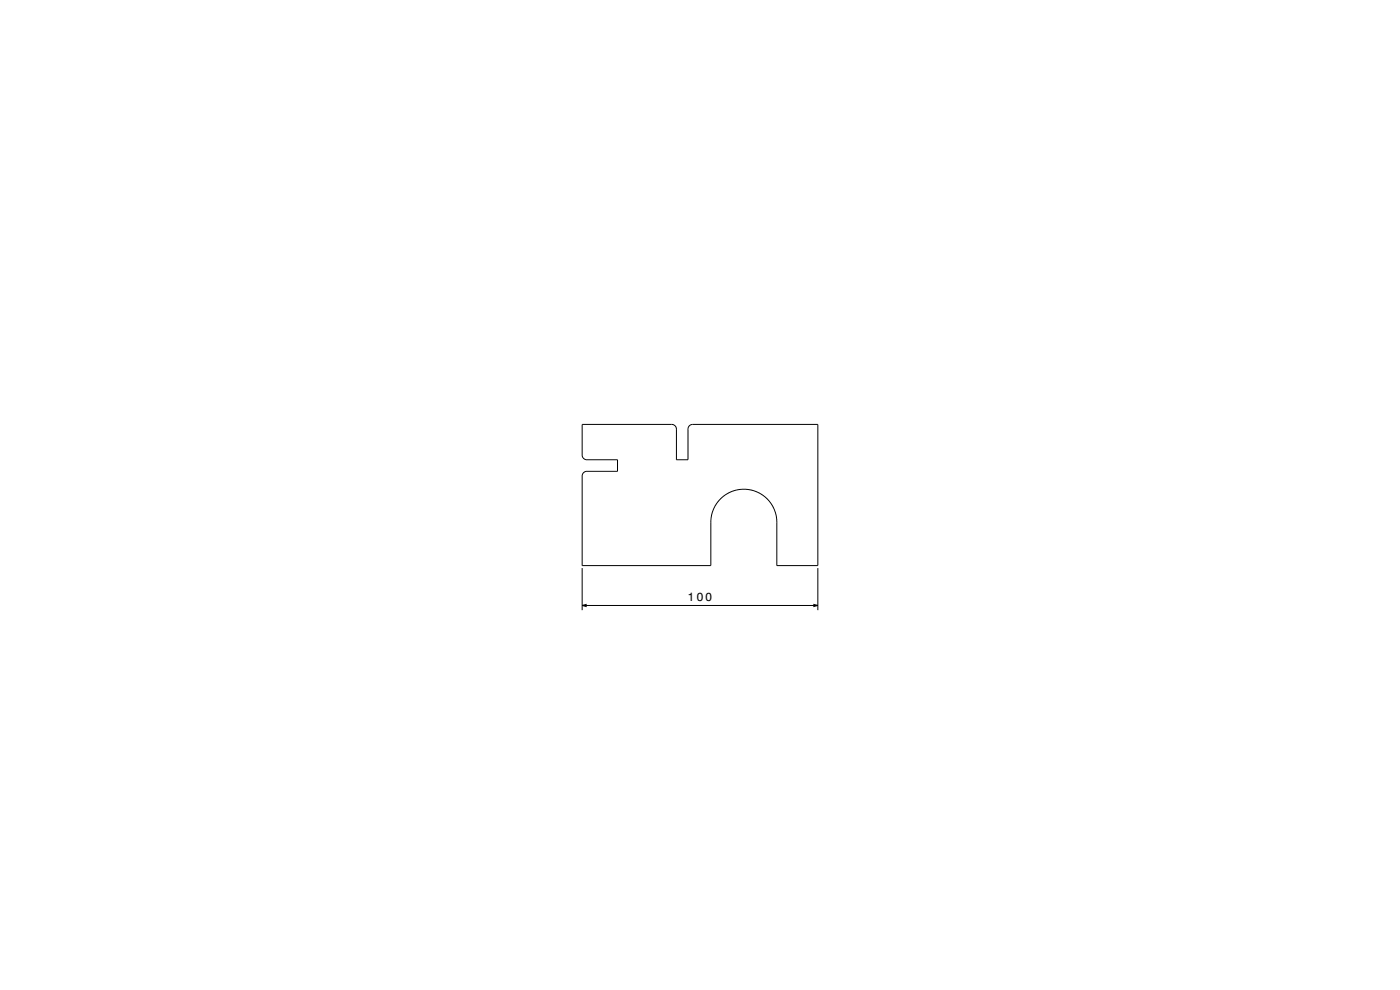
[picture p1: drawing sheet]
<svg xmlns="http://www.w3.org/2000/svg" width="594mm" height="420mm" viewBox="0 0 594 420" stroke-linecap="round" stroke-linejoin="round" font-family="sans-serif">
<defs><g id="words">
<text font-size="5" x="291.7" y="254.9">100</text>
</g></defs>
<path d="M247 180.1l38.6 .1 .9 .5 .5 1.1v13.3h4.9v-13.2l.5-1.1 1-.7h53.6v59.9h-17.4v-19.2l-.4-2.5-.8-2.3-2.1-3.4-2.9-2.7-3.4-1.6-4.2-.8-4.2 .6-3.6 1.7-3.2 2.8-2 3.4-.8 2.3-.4 2.5v19.2h-54.6l.1-38.7 .5-.8 1.2-.5h13.2v-4.9l-13.1-.1-1.5-.8-.4-1.1zM247 241v17.9M247 256.9h100M248.9 256.4l-1.9 .5 1.9 .5M345.1 256.4l1.9 .5-1.9 .5M347 241v17.9" fill="none" stroke="#000" stroke-width=".42"/>
<use href="#words"/>
</svg>
